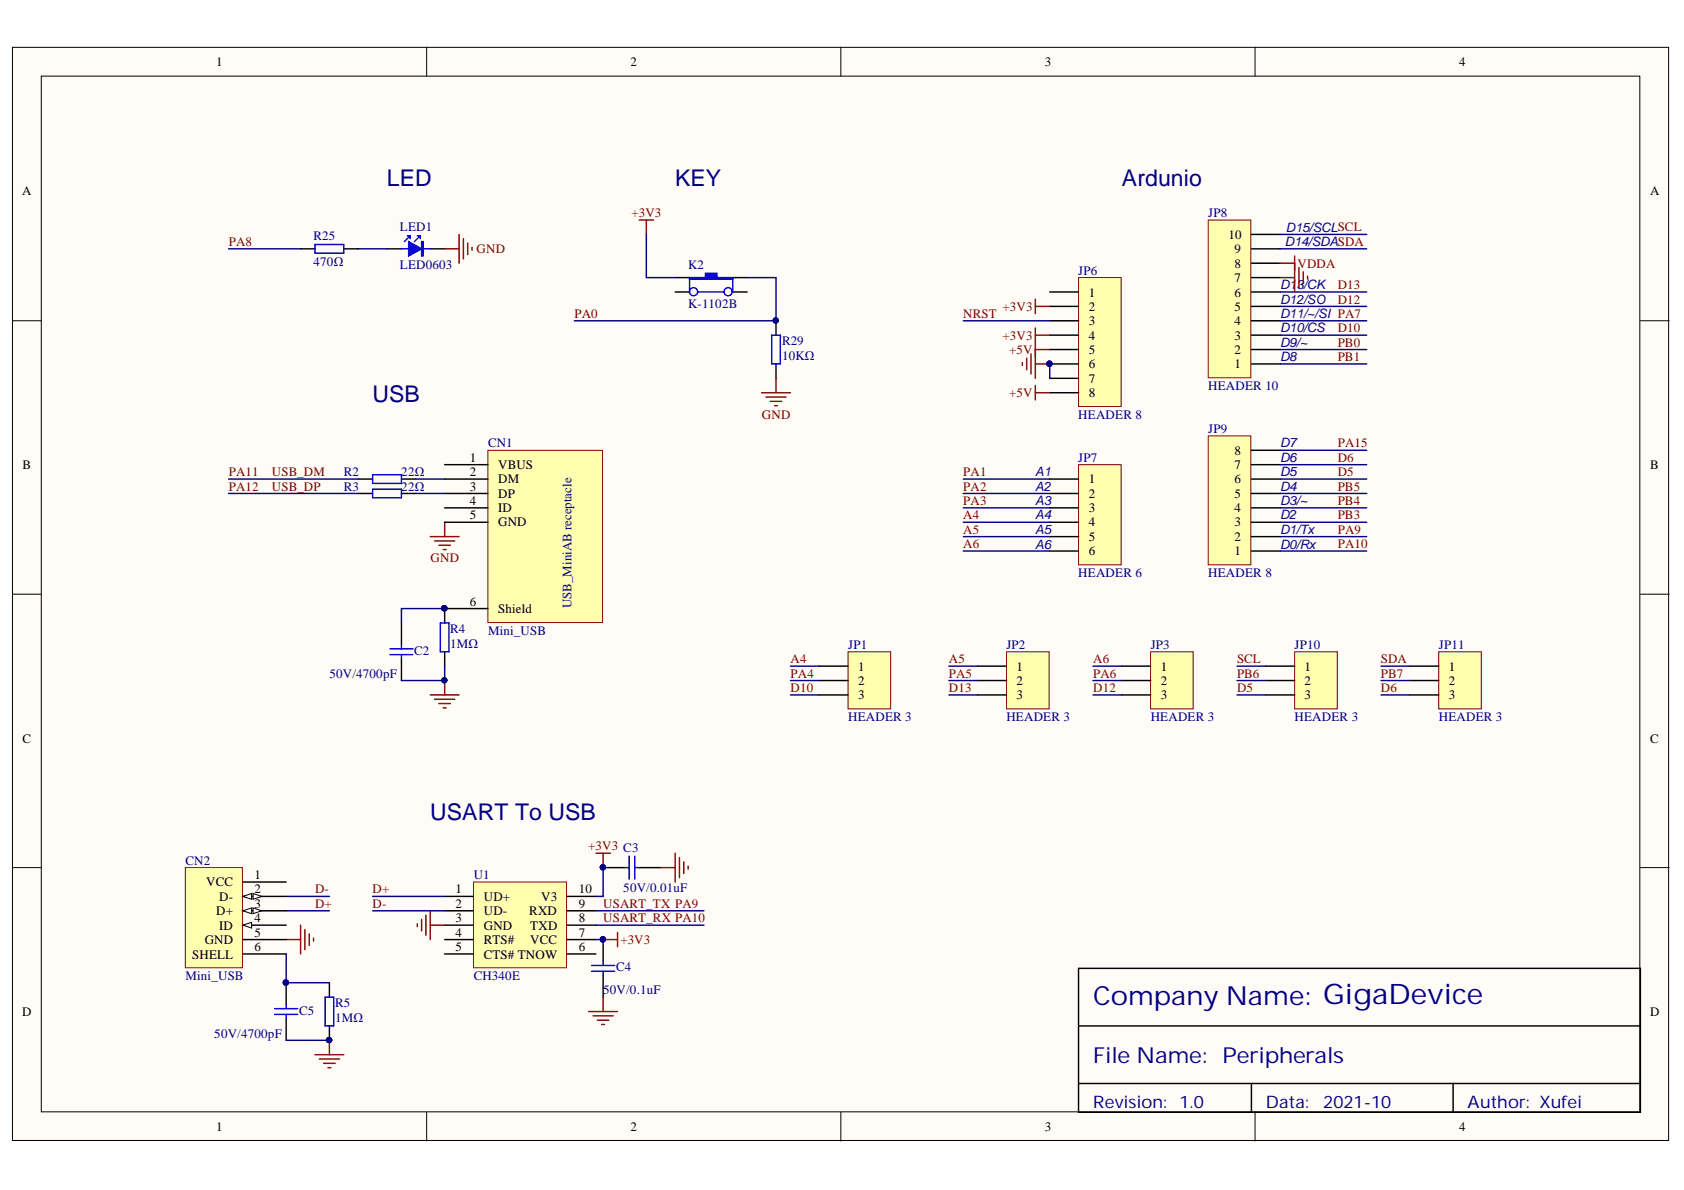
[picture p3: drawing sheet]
<svg xmlns="http://www.w3.org/2000/svg" width="297mm" height="210mm" viewBox="0 0 297 210" stroke-linecap="round" stroke-linejoin="round" font-family="sans-serif">
<defs><g id="words">
<text font-size="4.6" fill="#000080" x="192.8" y="177.2">Company Name: GigaDevice</text>
<g font-size="4.1" fill="#000080">
<text x="68.2" y="32.9">LED</text>
<text x="119.1" y="32.9">KEY</text>
<text x="197.9" y="32.9">Ardunio</text>
<text x="65.7" y="71">USB</text>
<text x="75.9" y="144.6">USART To USB</text>
</g>
<text font-size="3.9" fill="#000080" x="192.8" y="187.6">File Name: Peripherals</text>
<g font-size="3" fill="#000080">
<text x="192.8" y="195.4">Revision:</text>
<text x="208" y="195.4">1.0</text>
<text x="223.3" y="195.4">Data:</text>
<text x="233.4" y="195.4">2021-10</text>
<text x="258.9" y="195.4">Author: Xufei</text>
</g>
<g font-size="2.3">
<text x="38.1" y="11.7">1</text>
<text x="111.2" y="11.7">2</text>
<text x="184.3" y="11.7">3</text>
<text x="257.4" y="11.7">4</text>
<text x="3.9" y="34.5">A</text>
<text x="291.1" y="34.5">A</text>
<text x="216.7" y="42.1">10</text>
<text x="217.8" y="47.2">8</text>
<text x="217.8" y="44.7">9</text>
<text x="192.1" y="52.3">1</text>
<text x="217.8" y="52.3">6</text>
<text x="217.8" y="49.8">7</text>
<text x="192.1" y="54.8">2</text>
<text x="192.1" y="57.4">3</text>
<text x="192.1" y="59.9">4</text>
<text x="217.8" y="59.9">3</text>
<text x="217.8" y="57.4">4</text>
<text x="217.8" y="54.8">5</text>
<text x="192.1" y="62.4">5</text>
<text x="192.1" y="65">6</text>
<text x="217.8" y="65">1</text>
<text x="217.8" y="62.4">2</text>
<text x="192.1" y="67.5">7</text>
<text x="192.1" y="70.1">8</text>
<text x="4" y="82.7">B</text>
<text x="82.9" y="81.5">1</text>
<text x="82.9" y="84">2</text>
<text x="87.9" y="82.7">VBUS</text>
<text x="217.8" y="82.7">7</text>
<text x="217.8" y="80.2">8</text>
<text x="291.1" y="82.7">B</text>
<text x="82.9" y="86.5">3</text>
<text x="82.9" y="89.1">4</text>
<text x="87.9" y="85.3">DM</text>
<text x="87.9" y="87.8">DP</text>
<text x="192.1" y="85.3">1</text>
<text x="192.1" y="87.8">2</text>
<text x="217.8" y="87.8">5</text>
<text x="217.8" y="85.3">6</text>
<text x="82.9" y="91.6">5</text>
<text x="87.9" y="90.3">ID</text>
<text x="87.9" y="92.9">GND</text>
<text x="192.1" y="90.3">3</text>
<text x="192.1" y="92.9">4</text>
<text x="192.1" y="95.4">5</text>
<text x="217.8" y="95.4">2</text>
<text x="217.8" y="92.9">3</text>
<text x="217.8" y="90.3">4</text>
<text x="192.1" y="97.9">6</text>
<text x="217.8" y="97.9">1</text>
<text x="82.9" y="106.9">6</text>
<text x="87.9" y="108.2">Shield</text>
<text x="151.4" y="118.3">1</text>
<text x="179.3" y="118.3">1</text>
<text x="204.7" y="118.3">1</text>
<text x="230.1" y="118.3">1</text>
<text x="255.6" y="118.3">1</text>
<text x="151.4" y="120.8">2</text>
<text x="151.4" y="123.4">3</text>
<text x="179.3" y="120.8">2</text>
<text x="179.3" y="123.4">3</text>
<text x="204.7" y="120.8">2</text>
<text x="204.7" y="123.4">3</text>
<text x="230.1" y="120.8">2</text>
<text x="230.1" y="123.4">3</text>
<text x="255.6" y="120.8">2</text>
<text x="255.6" y="123.4">3</text>
<text x="4" y="131">C</text>
<text x="291.1" y="131">C</text>
<text x="44.9" y="155.1">1</text>
<text x="36.4" y="156.3">VCC</text>
<text x="38.1" y="161.4">D+</text>
<text x="38.6" y="158.9">D-</text>
<text x="44.9" y="157.6">2</text>
<text x="44.9" y="160.1">3</text>
<text x="80.3" y="157.6">1</text>
<text x="80.3" y="160.1">2</text>
<text x="85.3" y="158.9">UD+</text>
<text x="85.3" y="161.4">UD-</text>
<text x="93.4" y="161.4">RXD</text>
<text x="95.5" y="158.9">V3</text>
<text x="102.1" y="160.1">9</text>
<text x="102.1" y="157.6">10</text>
<text x="36.1" y="166.5">GND</text>
<text x="38.6" y="164">ID</text>
<text x="44.9" y="162.7">4</text>
<text x="44.9" y="165.3">5</text>
<text x="44.9" y="167.8">6</text>
<text x="80.3" y="162.7">3</text>
<text x="80.3" y="165.3">4</text>
<text x="80.3" y="167.8">5</text>
<text x="85.3" y="164">GND</text>
<text x="85.3" y="166.5">RTS#</text>
<text x="93.5" y="166.5">VCC</text>
<text x="93.5" y="164">TXD</text>
<text x="102.1" y="167.8">6</text>
<text x="102.1" y="165.3">7</text>
<text x="102.1" y="162.7">8</text>
<text x="33.9" y="169.1">SHELL</text>
<text x="85.3" y="169.1">CTS# TNOW</text>
<text x="3.9" y="179.2">D</text>
<text x="291.1" y="179.2">D</text>
<text x="38.1" y="199.5">1</text>
<text x="111.2" y="199.5">2</text>
<text x="184.3" y="199.5">3</text>
<text x="257.4" y="199.5">4</text>
</g>
<g font-size="2.3" fill="#000080">
<text x="70.5" y="40.8">LED1</text>
<text x="213.1" y="38.3">JP8</text>
<text x="55.3" y="42.3">R25</text>
<text x="55.3" y="47">470Ω</text>
<text x="70.5" y="47.5">LED0603</text>
<text x="121.4" y="47.5">K2</text>
<text x="190.2" y="48.5">JP6</text>
<text x="121.4" y="54.3">K-1102B</text>
<text x="137.9" y="60.9">R29</text>
<text x="137.9" y="63.5">10KΩ</text>
<text x="213.1" y="68.8">HEADER 10</text>
<text x="190.2" y="73.9">HEADER 8</text>
<text x="213.1" y="76.4">JP9</text>
<text x="60.6" y="84">R2</text>
<text x="70.8" y="84">22Ω</text>
<text x="86.1" y="78.9">CN1</text>
<text x="190.2" y="81.5">JP7</text>
<text x="60.6" y="86.5">R3</text>
<text x="70.8" y="86.5">22Ω</text>
<text x="190.2" y="101.7">HEADER 6</text>
<text x="213.1" y="101.7">HEADER 8</text>
<text x="100.8" y="107.3" transform="rotate(-90 100.8 107.3)">USB_MiniAB receptacle</text>
<text x="79.4" y="111.7">R4</text>
<text x="86.1" y="112">Mini_USB</text>
<text x="58.1" y="119.6">50V/4700pF</text>
<text x="73.1" y="115.5">C2</text>
<text x="79.4" y="114.2">1MΩ</text>
<text x="149.6" y="114.5">JP1</text>
<text x="177.5" y="114.5">JP2</text>
<text x="203" y="114.5">JP3</text>
<text x="228.3" y="114.5">JP10</text>
<text x="253.8" y="114.5">JP11</text>
<text x="149.6" y="127.2">HEADER 3</text>
<text x="177.5" y="127.2">HEADER 3</text>
<text x="203" y="127.2">HEADER 3</text>
<text x="228.3" y="127.2">HEADER 3</text>
<text x="253.8" y="127.2">HEADER 3</text>
<text x="32.7" y="152.5">CN2</text>
<text x="83.6" y="155.1">U1</text>
<text x="109.9" y="157.3">50V/0.01uF</text>
<text x="32.7" y="172.9">Mini_USB</text>
<text x="83.6" y="172.9">CH340E</text>
<text x="108.7" y="171.4">C4</text>
<text x="52.8" y="179">C5</text>
<text x="59.1" y="177.7">R5</text>
<text x="106.4" y="175.4">50V/0.1uF</text>
<text x="37.8" y="183">50V/4700pF</text>
<text x="59.1" y="180.2">1MΩ</text>
</g>
<g font-size="2.3" fill="#800000">
<text x="111.4" y="38.3">+3V3</text>
<text x="40.3" y="43.4">PA8</text>
<text x="84.1" y="44.7">GND</text>
<text x="228.9" y="47.2">VDDA</text>
<text x="236" y="51">D13</text>
<text x="236" y="53.6">D12</text>
<text x="101.3" y="56.1">PA0</text>
<text x="169.9" y="56.1">NRST</text>
<text x="176.8" y="54.8">+3V3</text>
<text x="176.8" y="59.9">+3V3</text>
<text x="236" y="58.6">D10</text>
<text x="178" y="62.4">+5V</text>
<text x="236" y="61.2">PB0</text>
<text x="236" y="63.7">PB1</text>
<text x="178" y="70.1">+5V</text>
<text x="134.4" y="73.9">GND</text>
<text x="40.3" y="84">PA11</text>
<text x="48" y="84">USB_DM</text>
<text x="169.9" y="84">PA1</text>
<text x="236" y="78.9">PA15</text>
<text x="236" y="84">D5</text>
<text x="236" y="81.5">D6</text>
<text x="40.3" y="86.5">PA12</text>
<text x="48" y="86.5">USB_DP</text>
<text x="169.9" y="86.5">PA2</text>
<text x="169.9" y="89.1">PA3</text>
<text x="236" y="89.1">PB4</text>
<text x="236" y="86.5">PB5</text>
<text x="169.9" y="91.6">A4</text>
<text x="169.9" y="94.1">A5</text>
<text x="236" y="94.1">PA9</text>
<text x="236" y="91.6">PB3</text>
<text x="75.9" y="99.2">GND</text>
<text x="169.9" y="96.7">A6</text>
<text x="236" y="96.7">PA10</text>
<text x="139.5" y="119.6">PA4</text>
<text x="139.5" y="117">A4</text>
<text x="167.4" y="119.6">PA5</text>
<text x="167.4" y="117">A5</text>
<text x="192.8" y="119.6">PA6</text>
<text x="192.8" y="117">A6</text>
<text x="218.2" y="119.6">PB6</text>
<text x="218.2" y="117">SCL</text>
<text x="243.6" y="119.6">PB7</text>
<text x="243.6" y="117">SDA</text>
<text x="139.5" y="122.1">D10</text>
<text x="167.4" y="122.1">D13</text>
<text x="192.8" y="122.1">D12</text>
<text x="218.2" y="122.1">D5</text>
<text x="243.6" y="122.1">D6</text>
<text x="103.8" y="150">+3V3 C3</text>
<text x="55.6" y="160.1">D+</text>
<text x="55.6" y="157.6">D-</text>
<text x="65.7" y="157.6">D+</text>
<text x="65.7" y="160.1">D-</text>
<text x="106.4" y="160.1">USART_TX PA9</text>
<text x="106.4" y="162.7">USART_RX PA10</text>
<text x="109.4" y="166.5">+3V3</text>
</g>
<g font-size="2.3" fill="#0c0087">
<text x="226.8" y="40.9">D15/SCLSCL</text>
<text x="226.7" y="43.4">D14/SDASDA</text>
<text x="225.8" y="51">D13/CK</text>
<text x="225.8" y="53.6">D12/SO</text>
<text x="225.8" y="58.6">D10/CS</text>
<text x="225.8" y="56.1">D11/~/SI PA7</text>
<text x="225.8" y="63.7">D8</text>
<text x="225.8" y="61.2">D9/~</text>
<text x="182.6" y="84">A1</text>
<text x="225.8" y="84">D5</text>
<text x="225.8" y="81.5">D6</text>
<text x="225.8" y="78.9">D7</text>
<text x="182.6" y="86.5">A2</text>
<text x="182.6" y="89.1">A3</text>
<text x="225.8" y="86.5">D4</text>
<text x="225.8" y="89.1">D3/~</text>
<text x="182.6" y="91.6">A4</text>
<text x="182.6" y="94.2">A5</text>
<text x="225.8" y="94.2">D1/Tx</text>
<text x="225.8" y="91.6">D2</text>
<text x="182.6" y="96.8">A6</text>
<text x="225.8" y="96.8">D0/Rx</text>
</g>
</g></defs>
<g fill="#fffcf8" stroke="#000" stroke-width=".18">
<path d="M2.2 8.4h292.1v192.8h-292.1z"/>
<path d="M7.3 13.4h281.9v182.7h-281.9z"/>
</g>
<path d="M75.3 8.4v5M148.3 8.4v5M221.4 8.4v5M2.2 56.6h5.1M289.3 56.6h5.1M2.2 104.8h5.1M289.3 104.8h5.1M2.2 153h5.1M289.3 153h5.1M75.3 196.2v5.1M148.3 196.2v5.1M221.4 196.2v5.1" fill="none" stroke="#000" stroke-width=".18"/>
<path d="M68.3 43.9h2.5M75.9 43.9h2.5M190.2 170.8h99.1v25.4h-99.1zM190.2 181h99.1M190.2 191.1h99.1M220.7 191.1v5.1M256.3 191.1v5.1" fill="none" stroke="#000" stroke-width=".25"/>
<path d="M72.1 42.6l2.3 1.3-2.3 1.3z" fill="#00f"/>
<path d="M70.8 43.9h1.3M71.8 41.6h.5M72.1 42.6l2.3 1.3-2.3 1.3zM72.3 41.6l-1 1M72.3 41.6v.5M73.6 41.6h.5M74.1 41.6l-1 1M74.1 41.6v.5M74.4 42.6h.2v2.6h-.2zM74.5 42.6v2.6M74.6 43.9h1.3M136.1 59.1h1.5v5.1h-1.5z" fill="none" stroke="#00f" stroke-width=".25"/>
<path d="M40.3 43.9h12.7M63.2 43.9h5.1" fill="none" stroke="#000080" stroke-width=".25"/>
<path d="M112.7 38.8h2.6M114 38.8v2.6M78.4 43.9h2.6M81 41.4v5M81.7 42.1v3.6M82.5 42.9v2M83.3 43.6v.5M134.3 69.3h5.1M135.1 70h3.6M135.9 70.8h2M136.6 71.6h.5M136.9 66.7v2.6" fill="none" stroke="#800000" stroke-width=".25"/>
<path d="M119.1 49h2.5M129.3 49h2.5M136.9 56.6v2.5M136.9 64.2v2.5" fill="none" stroke="#000" stroke-width=".25"/>
<circle cx="136.8" cy="56.5" r=".46" fill="#000080" stroke="#000080" stroke-width=".18"/>
<path d="M121.6 49h2.8v-.8h2.1v.8h2.8v.2h-7.7z" fill-rule="evenodd" fill="#00f"/>
<g fill="none" stroke="#00f" stroke-width=".25">
<path d="M55.6 43.1h5v1.6h-5zM121.6 49h2.8v-.8h2.1v.8h2.8v.2h-7.7zM121.6 49v2.5M123.2 51.5h4.5M129.3 49v2.5"/>
<circle cx="122.3" cy="51.4" r=".72"/>
<circle cx="128.4" cy="51.4" r=".72"/>
</g>
<path d="M53 43.9h2.6M60.6 43.9h2.6M119.1 51.5h2.5M129.3 51.5h2.5" fill="none" stroke="#000" stroke-width=".25"/>
<path d="M114 41.4v7.6h5.1M131.8 49h5.1v7.6h-35.6" fill="none" stroke="#000080" stroke-width=".25"/>
<circle cx="136.8" cy="56.5" r=".46" fill="#000080" stroke="#000080" stroke-width=".18"/>
<path d="M190.2 82h7.6v17.6h-7.6z" fill="#ffffb0" stroke="#800000" stroke-width=".18"/>
<path d="M185.2 84.5h5M185.2 87h5M185.2 89.6h5M185.2 92.1h5M185.2 94.7h5M185.2 97.2h5" fill="none" stroke="#000" stroke-width=".25"/>
<path d="M190.2 49h7.6v22.7h-7.6z" fill="#ffffb0" stroke="#800000" stroke-width=".18"/>
<path d="M185.2 51.5h5M185.2 54h5M185.2 56.6h5M185.2 59.1h5M185.2 61.7h5M185.2 64.2h5M185.2 66.7h5M185.2 69.3h5" fill="none" stroke="#000" stroke-width=".25"/>
<circle cx="185.1" cy="64.2" r=".46" fill="#000080" stroke="#000080" stroke-width=".18"/>
<path d="M213.1 76.9h7.5v22.7h-7.5z" fill="#ffffb0" stroke="#800000" stroke-width=".18"/>
<path d="M220.7 79.4h5.1M220.7 97.2h5.1M220.7 94.7h5.1M220.7 92.1h5.1M220.7 89.6h5.1M220.7 87h5.1M220.7 84.5h5.1M220.7 82h5.1" fill="none" stroke="#000" stroke-width=".25"/>
<path d="M213.1 38.8h7.5v27.8h-7.5z" fill="#ffffb0" stroke="#800000" stroke-width=".18"/>
<path d="M220.7 59.1h5.1M220.7 56.6h5.1M220.7 54h5.1M220.7 51.5h5.1M220.7 49h5.1M220.7 46.4h5.1M220.7 43.9h5.1M220.7 41.4h5.1M220.7 64.2h5.1M220.7 61.7h5.1" fill="none" stroke="#000" stroke-width=".25"/>
<g fill="none" stroke="#800000" stroke-width=".25">
<path d="M182.6 52.8v2.5M182.6 57.8v8.9M182.6 54h2.6M182.6 59.1h2.6M225.8 49h2.6M225.8 46.4h2.6M228.4 45.2v6.3M229.1 47.2v3.5M229.9 48v2M230.6 48.7v.5M180.3 63.9v.5M181.1 63.2v2"/>
<path d="M181.9 62.4v3.6M182.6 68v2.5M182.6 61.7h2.6M182.6 64.2h2.6M182.6 69.3h2.6"/>
</g>
<circle cx="185.1" cy="64.2" r=".46" fill="#000080" stroke="#000080" stroke-width=".18"/>
<g fill="none" stroke="#000080" stroke-width=".25">
<path d="M169.9 56.6h15.3M225.8 56.6h15.3M225.8 51.5h15.3M225.8 54h15.3M225.8 59.1h15.3M225.8 41.4h15.3M225.8 43.9h15.3M185.2 64.2v2.5M225.8 79.4h15.3M225.8 61.7h15.3M225.8 64.2h15.3M169.9 84.5h15.3"/>
<path d="M169.9 87h15.3M169.9 89.6h15.3M169.9 92.1h15.3M169.9 94.7h15.3M169.9 97.2h15.3M225.8 84.5h15.3M225.8 87h15.3M225.8 89.6h15.3M225.8 92.1h15.3M225.8 94.7h15.3M225.8 97.2h15.3M225.8 82h15.3"/>
</g>
<path d="M149.6 115h7.5v10h-7.5z" fill="#ffffb0" stroke="#800000" stroke-width=".18"/>
<path d="M144.5 117.5h5.1M144.5 120h5.1M144.5 122.6h5.1" fill="none" stroke="#000" stroke-width=".25"/>
<path d="M177.5 115h7.6v10h-7.6z" fill="#ffffb0" stroke="#800000" stroke-width=".18"/>
<path d="M172.5 117.5h5M172.5 120h5M172.5 122.6h5" fill="none" stroke="#000" stroke-width=".25"/>
<path d="M202.9 115h7.6v10h-7.6z" fill="#ffffb0" stroke="#800000" stroke-width=".18"/>
<path d="M197.9 117.5h5M197.9 120h5M197.9 122.6h5" fill="none" stroke="#000" stroke-width=".25"/>
<path d="M139.4 117.5h5.1M167.4 117.5h5.1M192.8 117.5h5.1M139.4 120h5.1M139.4 122.6h5.1M167.4 120h5.1M167.4 122.6h5.1M192.8 120h5.1M192.8 122.6h5.1" fill="none" stroke="#000080" stroke-width=".25"/>
<path d="M228.4 115h7.5v10h-7.5z" fill="#ffffb0" stroke="#800000" stroke-width=".18"/>
<path d="M223.3 117.5h5.1M223.3 120h5.1M223.3 122.6h5.1" fill="none" stroke="#000" stroke-width=".25"/>
<path d="M253.8 115h7.5v10h-7.5z" fill="#ffffb0" stroke="#800000" stroke-width=".18"/>
<path d="M63.2 84.5h2.5M63.2 87h2.5M70.8 84.5h2.6M70.8 87h2.6M70.8 109.9v3.8M70.8 116.2v3.8M78.4 107.3v2.6M78.4 115v2.5M248.7 117.5h5.1M248.7 120h5.1M248.7 122.6h5.1" fill="none" stroke="#000" stroke-width=".25"/>
<path d="M40.3 84.5h22.9M73.4 84.5h5M78.4 107.3h-7.6v2.6M78.4 117.5v2.5h-7.6M218.2 117.5h5.1M243.6 117.5h5.1M218.2 120h5.1M218.2 122.6h5.1M243.6 120h5.1M243.6 122.6h5.1" fill="none" stroke="#000080" stroke-width=".25"/>
<path d="M75.9 94.7h5.1M76.7 95.4h3.5M77.4 96.2h2M78.2 96.9h.5M78.4 92.1v2.6M75.9 122.6h5.1M76.7 123.3h3.5M77.4 124.1h2M78.2 124.9h.5M78.4 120v2.6" fill="none" stroke="#800000" stroke-width=".25"/>
<path d="M65.7 83.7h5.1v1.6h-5.1zM65.7 86.3h5.1v1.5h-5.1zM68.8 114.5h4M68.8 115.5h4M70.8 113.7v.8M70.8 115.5v.7M77.7 109.9h1.5v5.1h-1.5z" fill="none" stroke="#00f" stroke-width=".25"/>
<g fill="#000080" stroke="#000080" stroke-width=".18">
<circle cx="78.4" cy="120" r=".46"/>
<circle cx="78.4" cy="107.3" r=".46"/>
</g>
<path d="M86.1 79.4h20.2v30.4h-20.2z" fill="#ffffb0" stroke="#800000" stroke-width=".18"/>
<path d="M78.4 82h7.7M78.4 84.5h7.7M78.4 87h7.7M78.4 89.6h7.7M78.4 92.1h7.7M78.4 107.3h7.7" fill="none" stroke="#000" stroke-width=".25"/>
<circle cx="78.4" cy="107.3" r=".46" fill="#000080" stroke="#000080" stroke-width=".18"/>
<path d="M40.3 87h22.9M73.4 87h5" fill="none" stroke="#000080" stroke-width=".25"/>
<path d="M83.5 155.6h16.4v15.1h-16.4z" fill="#ffffb0" stroke="#800000" stroke-width=".18"/>
<g fill="none" stroke="#000" stroke-width=".25">
<path d="M78.4 158.1h5.1M100 158.1h5.1M106.4 153h3.8M112.7 153h3.8M50.5 173.3v3.9M50.5 179.7v3.8M58.1 173.3v2.6M78.4 160.7h5.1M78.4 163.2h5.1M78.4 165.7h5.1M78.4 168.3h5.1M100 160.7h5.1"/>
<path d="M100 163.2h5.1M100 165.7h5.1M100 168.3h5.1M106.4 165.7v3.8M106.4 172.1v3.8M58.1 181v2.5"/>
</g>
<g fill="none" stroke="#800000" stroke-width=".25">
<path d="M105.1 150.5h2.6M106.4 150.5v2.5M116.5 153h2.6M119.1 150.5v5.1M119.9 151.3v3.5M120.6 152v2.1M121.4 152.8v.5M50.5 165.7h2.5M53 163.2v5.1M53.8 164v3.5M54.5 164.7v2M55.3 165.5v.5"/>
<path d="M73.6 162.9v.5M74.4 162.2v2M75.1 161.4v3.6M75.9 160.7v5M75.9 163.2h2.5M103.8 178.4h5.1M104.6 179.2h3.6M105.4 179.9h2M106.4 165.7h2.5M106.4 175.9v2.5M108.9 164.5v2.5M55.6 186h5"/>
<path d="M56.3 186.8h3.6M57.1 187.6h2M57.8 188.3h.6M58.1 183.5v2.5M106.1 180.7h.5"/>
</g>
<path d="M50.5 158.1h7.6M65.7 158.1h12.7M106.4 153v5.1h-1.3M50.5 160.7h7.6M65.7 160.7h12.7M105.1 160.7h19.1M105.1 165.7h1.3M105.1 163.2h19.1M50.5 183.5h7.6" fill="none" stroke="#000080" stroke-width=".25"/>
<g fill="#000080" stroke="#000080" stroke-width=".18">
<circle cx="106.3" cy="165.7" r=".46"/>
<circle cx="106.3" cy="153" r=".46"/>
<circle cx="50.4" cy="173.3" r=".47"/>
<circle cx="58" cy="183.4" r=".46"/>
</g>
<g fill="none" stroke="#00f" stroke-width=".25">
<path d="M110.2 153h.8M111 151v4.1M112 153h.7M112 151v4.1M48.4 177.9h4.1M48.4 178.9h4.1M50.5 177.2v.7M50.5 178.9v.8M57.3 175.9h1.6v5.1h-1.6zM104.4 170.3h4M104.4 171.3h4M106.4 169.5v.8"/>
<path d="M106.4 171.3v.8"/>
</g>
<path d="M32.7 153h10.1v17.7h-10.1z" fill="#ffffb0" stroke="#800000" stroke-width=".18"/>
<path d="M42.9 155.6h7.6M42.9 158.1h7.6" fill="none" stroke="#000" stroke-width=".25"/>
<path d="M42.9 158.1l1.5-.5v1z" fill="#fffcf8"/>
<path d="M42.9 158.1l1.5-.5v1z" fill="none" stroke="#000" stroke-width=".18"/>
<path d="M44.6 157.6l1.6 .5-1.6 .5z" fill="#fffcf8"/>
<path d="M44.6 157.6l1.6 .5-1.6 .5z" fill="none" stroke="#000" stroke-width=".18"/>
<path d="M42.9 160.7h7.6" fill="none" stroke="#000" stroke-width=".25"/>
<path d="M42.9 160.7l1.5-.6v1.1z" fill="#fffcf8"/>
<path d="M42.9 160.7l1.5-.6v1.1z" fill="none" stroke="#000" stroke-width=".18"/>
<path d="M44.6 160.1l1.6 .6-1.6 .5z" fill="#fffcf8"/>
<path d="M44.6 160.1l1.6 .6-1.6 .5z" fill="none" stroke="#000" stroke-width=".18"/>
<path d="M42.9 163.2h7.6" fill="none" stroke="#000" stroke-width=".25"/>
<path d="M42.9 163.2l1.5-.5v1z" fill="#fffcf8"/>
<path d="M42.9 163.2l1.5-.5v1z" fill="none" stroke="#000" stroke-width=".18"/>
<path d="M42.9 165.7h7.6M42.9 168.3h7.6" fill="none" stroke="#000" stroke-width=".25"/>
<path d="M50.5 168.3v5h7.6" fill="none" stroke="#000080" stroke-width=".25"/>
<circle cx="50.4" cy="173.3" r=".47" fill="#000080" stroke="#000080" stroke-width=".18"/>
<use href="#words"/>
</svg>
